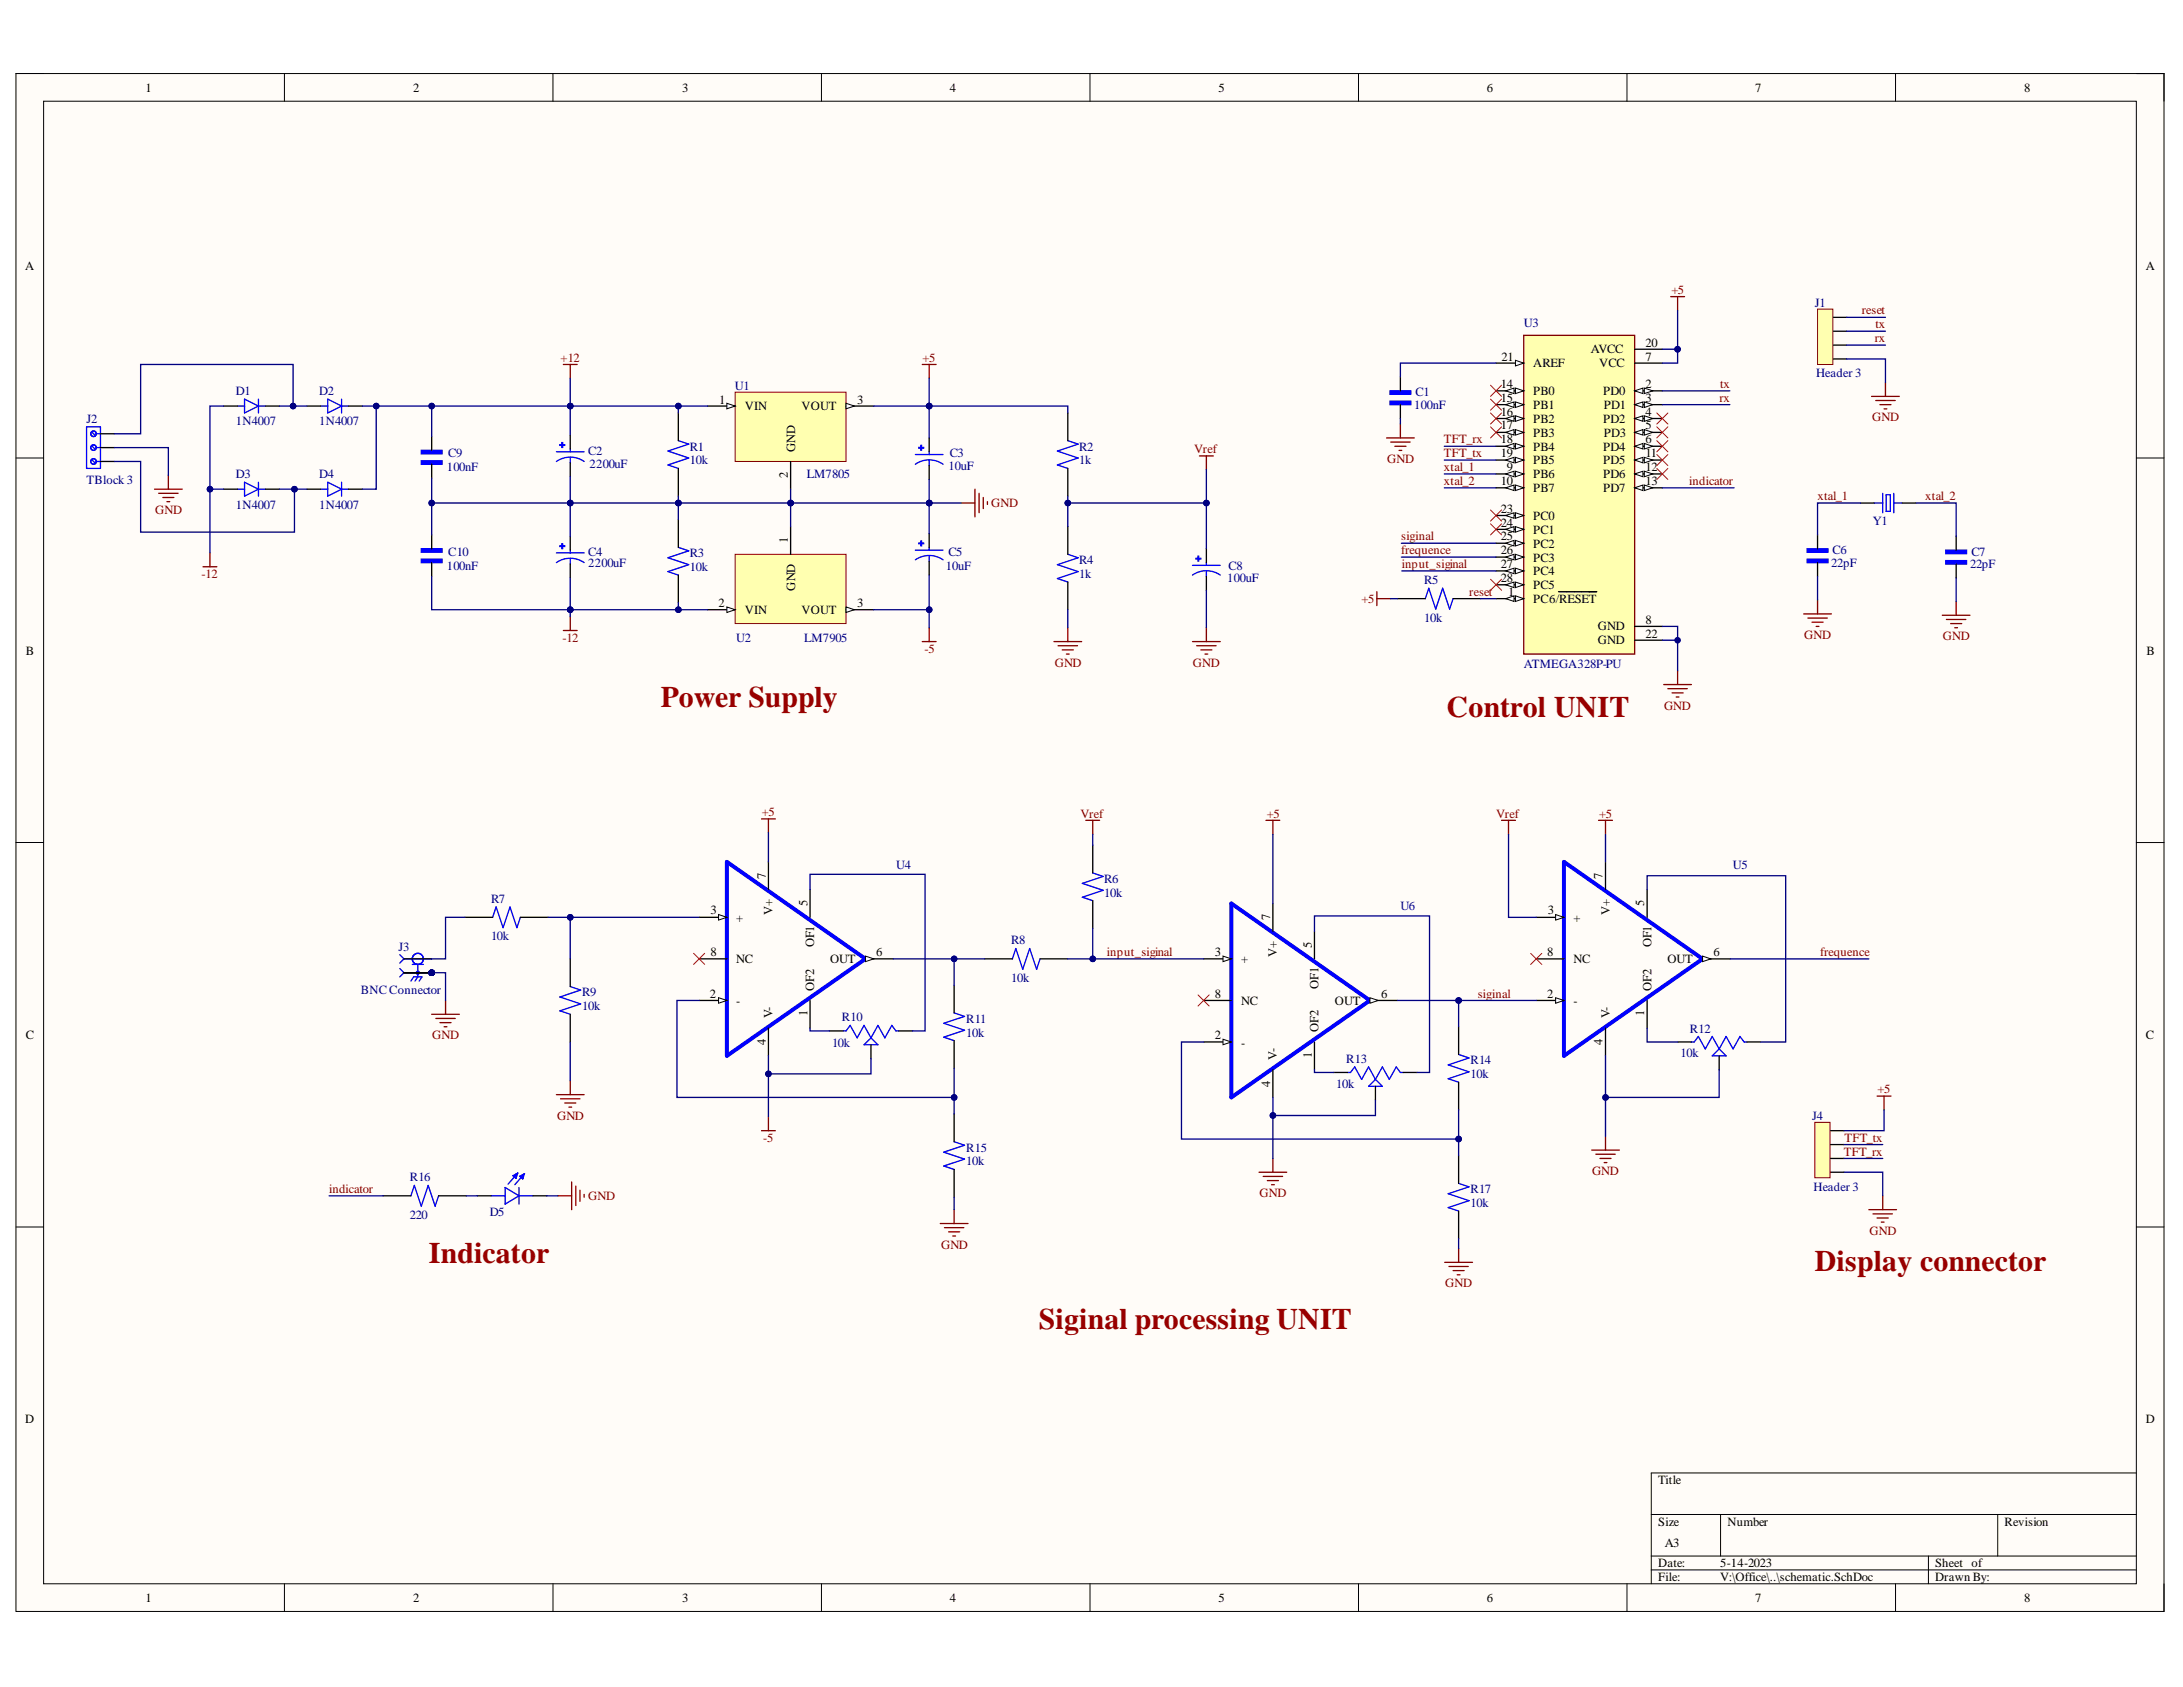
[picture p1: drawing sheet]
<svg xmlns="http://www.w3.org/2000/svg" width="279mm" height="216mm" viewBox="0 0 279 216" stroke-linecap="round" stroke-linejoin="round" font-family="sans-serif">
<defs><g id="words">
<g font-size="3.8" fill="#980000">
<text x="84.6" y="90.5">Power Supply</text>
<text x="185.2" y="91.7">Control UNIT</text>
<text x="54.9" y="161.6">Indicator</text>
<text x="232.3" y="162.7">Display connector</text>
<text x="133" y="170.1">Siginal processing UNIT</text>
</g>
<g font-size="1.6">
<text x="18.6" y="11.7">1</text>
<text x="52.9" y="11.7">2</text>
<text x="87.3" y="11.7">3</text>
<text x="121.5" y="11.7">4</text>
<text x="156" y="11.7">5</text>
<text x="190.3" y="11.7">6</text>
<text x="224.7" y="11.7">7</text>
<text x="259.1" y="11.7">8</text>
<text x="3.2" y="34.6">A</text>
<text x="274.6" y="34.6">A</text>
<text x="192.2" y="46.2">21</text>
<text x="196.2" y="47">AREF</text>
<text x="203.6" y="45.2">AVCC</text>
<text x="204.7" y="47">VCC</text>
<text x="210.6" y="44.4">20</text>
<text x="210.6" y="46.2">7</text>
<text x="92" y="51.7">1</text>
<text x="95.3" y="52.5">VIN</text>
<text x="102.6" y="52.5">VOUT</text>
<text x="109.7" y="51.7">3</text>
<text x="192.1" y="49.6">14</text>
<text x="192.1" y="51.4">15</text>
<text x="192.1" y="53.2">16</text>
<text x="196.2" y="50.6">PB0</text>
<text x="196.2" y="52.3">PB1</text>
<text x="205.2" y="50.6">PD0</text>
<text x="205.3" y="52.3">PD1</text>
<text x="210.6" y="49.6">2</text>
<text x="210.6" y="51.4">3</text>
<text x="210.6" y="53.2">4</text>
<text x="101.8" y="57.8" transform="rotate(-90 101.8 57.8)">GND</text>
<text x="192.1" y="55">17</text>
<text x="192.1" y="56.7">18</text>
<text x="192.1" y="58.5">19</text>
<text x="196.2" y="54.1">PB2</text>
<text x="196.2" y="55.9">PB3</text>
<text x="196.2" y="57.7">PB4</text>
<text x="196.2" y="59.4">PB5</text>
<text x="205.2" y="54.1">PD2</text>
<text x="205.2" y="57.7">PD4</text>
<text x="205.2" y="59.4">PD5</text>
<text x="205.3" y="55.9">PD3</text>
<text x="210.6" y="55">5</text>
<text x="210.6" y="56.7">6</text>
<text x="210.6" y="58.5">11</text>
<text x="100.8" y="61.2" transform="rotate(-90 100.8 61.2)">2</text>
<text x="192.1" y="62.1">10</text>
<text x="192.1" y="65.6">23</text>
<text x="192.9" y="60.3">9</text>
<text x="196.2" y="61.2">PB6</text>
<text x="196.2" y="63">PB7</text>
<text x="205.2" y="61.2">PD6</text>
<text x="205.2" y="63">PD7</text>
<text x="210.6" y="60.3">12</text>
<text x="210.6" y="62.1">13</text>
<text x="100.8" y="69.5" transform="rotate(-90 100.8 69.5)">1</text>
<text x="192.1" y="67.4">24</text>
<text x="192.1" y="69.2">25</text>
<text x="192.1" y="70.9">26</text>
<text x="196.2" y="66.5">PC0</text>
<text x="196.2" y="68.3">PC1</text>
<text x="196.2" y="70.1">PC2</text>
<text x="196.2" y="71.9">PC3</text>
<text x="91.9" y="77.7">2</text>
<text x="101.8" y="75.6" transform="rotate(-90 101.8 75.6)">GND</text>
<text x="109.7" y="77.7">3</text>
<text x="192.1" y="72.7">27</text>
<text x="192.1" y="74.5">28</text>
<text x="193" y="76.3">1</text>
<text x="196.2" y="73.6">PC4</text>
<text x="196.2" y="75.4">PC5</text>
<text x="196.2" y="77.1">PC6/RESET</text>
<text x="3.3" y="83.8">B</text>
<text x="95.3" y="78.5">VIN</text>
<text x="102.6" y="78.5">VOUT</text>
<text x="204.5" y="80.7">GND</text>
<text x="204.5" y="82.4">GND</text>
<text x="210.6" y="79.8">8</text>
<text x="210.6" y="81.6">22</text>
<text x="274.7" y="83.8">B</text>
<text x="98" y="112.5" transform="rotate(-90 98 112.5)">7</text>
<text x="205.1" y="112.5" transform="rotate(-90 205.1 112.5)">7</text>
<text x="90.9" y="117">3</text>
<text x="94.2" y="118">+</text>
<text x="98.9" y="117.1" transform="rotate(-90 98.9 117.1)">V+</text>
<text x="103.4" y="116" transform="rotate(-90 103.4 116)">5</text>
<text x="162.6" y="117.8" transform="rotate(-90 162.6 117.8)">7</text>
<text x="198.1" y="117">3</text>
<text x="201.4" y="118">+</text>
<text x="206" y="117.1" transform="rotate(-90 206 117.1)">V+</text>
<text x="210.4" y="116" transform="rotate(-90 210.4 116)">5</text>
<text x="90.9" y="122.4">8</text>
<text x="94.2" y="123.3">NC</text>
<text x="104.2" y="121.3" transform="rotate(-90 104.2 121.3)">OF1</text>
<text x="106.2" y="123.3">OUT</text>
<text x="112.2" y="122.4">6</text>
<text x="155.5" y="122.4">3</text>
<text x="158.8" y="123.3">+</text>
<text x="163.4" y="122.4" transform="rotate(-90 163.4 122.4)">V+</text>
<text x="167.9" y="121.3" transform="rotate(-90 167.9 121.3)">5</text>
<text x="198" y="122.4">8</text>
<text x="201.4" y="123.3">NC</text>
<text x="211.4" y="121.3" transform="rotate(-90 211.4 121.3)">OF1</text>
<text x="213.4" y="123.3">OUT</text>
<text x="219.3" y="122.4">6</text>
<text x="90.8" y="127.7">2</text>
<text x="94.2" y="128.6">-</text>
<text x="98.9" y="130.3" transform="rotate(-90 98.9 130.3)">V-</text>
<text x="103.4" y="130" transform="rotate(-90 103.4 130)">1</text>
<text x="104.2" y="126.8" transform="rotate(-90 104.2 126.8)">OF2</text>
<text x="155.5" y="127.7">8</text>
<text x="158.8" y="128.6">NC</text>
<text x="168.7" y="126.6" transform="rotate(-90 168.7 126.6)">OF1</text>
<text x="170.9" y="128.6">OUT</text>
<text x="176.8" y="127.7">6</text>
<text x="198" y="127.7">2</text>
<text x="201.4" y="128.6">-</text>
<text x="206" y="130.3" transform="rotate(-90 206 130.3)">V-</text>
<text x="210.4" y="130" transform="rotate(-90 210.4 130)">1</text>
<text x="211.4" y="126.8" transform="rotate(-90 211.4 126.8)">OF2</text>
<text x="3.3" y="133">C</text>
<text x="98" y="133.8" transform="rotate(-90 98 133.8)">4</text>
<text x="155.5" y="133">2</text>
<text x="158.8" y="133.9">-</text>
<text x="163.4" y="135.6" transform="rotate(-90 163.4 135.6)">V-</text>
<text x="167.9" y="135.4" transform="rotate(-90 167.9 135.4)">1</text>
<text x="168.7" y="132.1" transform="rotate(-90 168.7 132.1)">OF2</text>
<text x="205.1" y="133.8" transform="rotate(-90 205.1 133.8)">4</text>
<text x="274.6" y="133">C</text>
<text x="162.6" y="139.1" transform="rotate(-90 162.6 139.1)">4</text>
<text x="3.2" y="182.1">D</text>
<text x="274.6" y="182.1">D</text>
<text x="212.2" y="189.9">Title</text>
<text x="212.2" y="195.2">Size</text>
<text x="213.1" y="197.9">A3</text>
<text x="221.1" y="195.2">Number</text>
<text x="256.5" y="195.2">Revision</text>
<text x="212.2" y="200.6">Date:</text>
<text x="212.2" y="202.3">File:</text>
<text x="220.2" y="200.6">5-14-2023</text>
<text x="220.2" y="202.3">V:\Office\..\schematic.SchDoc</text>
<text x="247.7" y="200.6">Sheet of</text>
<text x="247.7" y="202.3">Drawn By:</text>
<text x="18.6" y="205">1</text>
<text x="52.9" y="205">2</text>
<text x="87.3" y="205">3</text>
<text x="121.5" y="205">4</text>
<text x="156" y="205">5</text>
<text x="190.3" y="205">6</text>
<text x="224.7" y="205">7</text>
<text x="259.1" y="205">8</text>
</g>
<g font-size="1.6" fill="#000080">
<text x="195.1" y="41.9">U3</text>
<text x="232.3" y="39.2">J1</text>
<text x="30.2" y="50.6">D1</text>
<text x="40.9" y="50.6">D2</text>
<text x="94.1" y="49.9">U1</text>
<text x="181" y="52.3">100nF</text>
<text x="181.2" y="50.7">C1</text>
<text x="232.4" y="48.3">Header 3</text>
<text x="11.1" y="54.1">J2</text>
<text x="30.2" y="54.5">1N4007</text>
<text x="40.9" y="54.5">1N4007</text>
<text x="57.3" y="58.5">C9</text>
<text x="75.3" y="58.2">C2</text>
<text x="75.4" y="59.9">2200uF</text>
<text x="88.3" y="57.7">R1</text>
<text x="88.3" y="59.4">10k</text>
<text x="121.5" y="58.5">C3</text>
<text x="138.1" y="57.7">R2</text>
<text x="138.1" y="59.4">1k</text>
<text x="11.1" y="61.9">TBlock 3</text>
<text x="30.2" y="61.2">D3</text>
<text x="30.2" y="65.1">1N4007</text>
<text x="40.9" y="61.2">D4</text>
<text x="40.9" y="65.1">1N4007</text>
<text x="57.2" y="60.3">100nF</text>
<text x="103.3" y="61.2">LM7805</text>
<text x="121.4" y="60.1">10uF</text>
<text x="57.3" y="71.1">C10</text>
<text x="75.3" y="71.1">C4</text>
<text x="88.3" y="71.3">R3</text>
<text x="121.4" y="71.1">C5</text>
<text x="234.6" y="70.9">C6</text>
<text x="239.7" y="67.2">Y1</text>
<text x="252.3" y="71.1">C7</text>
<text x="57.2" y="72.9">100nF</text>
<text x="75.3" y="72.5">2200uF</text>
<text x="88.3" y="73.1">10k</text>
<text x="121" y="72.9">10uF</text>
<text x="138.1" y="72.2">R4</text>
<text x="138.1" y="74">1k</text>
<text x="157.1" y="74.5">100uF</text>
<text x="157.2" y="72.9">C8</text>
<text x="182.3" y="74.7">R5</text>
<text x="234.4" y="72.5">22pF</text>
<text x="252.1" y="72.7">22pF</text>
<text x="94.2" y="82.1">U2</text>
<text x="102.9" y="82.1">LM7905</text>
<text x="182.3" y="79.6">10k</text>
<text x="195.1" y="85.5">ATMEGA328P-PU</text>
<text x="114.7" y="111.2">U4</text>
<text x="141.3" y="113">R6</text>
<text x="221.8" y="111.2">U5</text>
<text x="62.8" y="115.6">R7</text>
<text x="141.3" y="114.7">10k</text>
<text x="179.2" y="116.5">U6</text>
<text x="51" y="121.7">J3</text>
<text x="62.8" y="120.3">10k</text>
<text x="129.4" y="120.8">R8</text>
<text x="129.4" y="125.6">10k</text>
<text x="46.2" y="127.2">BNC Connector</text>
<text x="74.5" y="127.5">R9</text>
<text x="74.5" y="129.3">10k</text>
<text x="107.8" y="130.7">R10</text>
<text x="123.7" y="130.9">R11</text>
<text x="106.5" y="133.9">10k</text>
<text x="123.7" y="132.7">10k</text>
<text x="172.3" y="136">R13</text>
<text x="188.2" y="136.2">R14</text>
<text x="188.2" y="138">10k</text>
<text x="215.1" y="135.3">10k</text>
<text x="216.3" y="132.2">R12</text>
<text x="171" y="139.2">10k</text>
<text x="231.9" y="143.3">J4</text>
<text x="123.7" y="147.4">R15</text>
<text x="123.7" y="149.2">10k</text>
<text x="52.4" y="151.2">R16</text>
<text x="62.7" y="155.7">D5</text>
<text x="188.2" y="152.7">R17</text>
<text x="188.2" y="154.5">10k</text>
<text x="232.1" y="152.4">Header 3</text>
<text x="52.4" y="156">220</text>
</g>
<g font-size="1.6" fill="#800000">
<text x="213.9" y="37.6">+5</text>
<text x="238.3" y="40.2">reset</text>
<text x="71.7" y="46.3">+12</text>
<text x="118.1" y="46.3">+5</text>
<text x="240" y="43.8">rx</text>
<text x="240" y="42">tx</text>
<text x="220.1" y="51.4">rx</text>
<text x="220.2" y="49.6">tx</text>
<text x="239.6" y="53.9">GND</text>
<text x="152.8" y="58">Vref</text>
<text x="177.5" y="59.3">GND</text>
<text x="184.8" y="56.7">TFT_rx</text>
<text x="184.8" y="58.5">TFT_tx</text>
<text x="19.9" y="65.8">GND</text>
<text x="126.9" y="64.9">GND</text>
<text x="184.8" y="62.1">xtal_2</text>
<text x="184.8" y="60.3">xtal_1</text>
<text x="216.2" y="62.1">indicator</text>
<text x="232.6" y="64">xtal_1</text>
<text x="246.4" y="64">xtal_2</text>
<text x="179.3" y="69.2">siginal</text>
<text x="179.3" y="70.9">frequence</text>
<text x="25.8" y="74">-12</text>
<text x="174.2" y="77.1">+5</text>
<text x="179.4" y="72.7">input_siginal</text>
<text x="188" y="76.3">reset</text>
<text x="72" y="82.1">-12</text>
<text x="118.3" y="83.5">-5</text>
<text x="230.9" y="81.8">GND</text>
<text x="248.7" y="81.9">GND</text>
<text x="135" y="85.3">GND</text>
<text x="152.7" y="85.3">GND</text>
<text x="213" y="90.8">GND</text>
<text x="97.5" y="104.4">+5</text>
<text x="138.3" y="104.7">Vref</text>
<text x="162.1" y="104.7">+5</text>
<text x="191.5" y="104.7">Vref</text>
<text x="204.7" y="104.7">+5</text>
<text x="141.7" y="122.4">input_siginal</text>
<text x="232.9" y="122.4">frequence</text>
<text x="189.1" y="127.7">siginal</text>
<text x="55.3" y="133">GND</text>
<text x="71.3" y="143.3">GND</text>
<text x="240.3" y="139.9">+5</text>
<text x="97.7" y="146.1">-5</text>
<text x="236" y="147.9">TFT_rx</text>
<text x="236.1" y="146.1">TFT_tx</text>
<text x="42.1" y="152.7">indicator</text>
<text x="75.3" y="153.6">GND</text>
<text x="161.2" y="153.2">GND</text>
<text x="203.8" y="150.4">GND</text>
<text x="120.4" y="159.8">GND</text>
<text x="239.3" y="158">GND</text>
<text x="185" y="164.7">GND</text>
</g>
</g></defs>
<path d="M2 9.4h275v196.8h-275z" fill-rule="evenodd" fill="#fffcf8"/>
<path d="M2 9.4h275v196.8h-275z" fill="none" stroke="#000" stroke-width=".13"/>
<path d="M5.6 13h267.8v189.7h-267.8z" fill-rule="evenodd" fill="#fffcf8"/>
<g fill="none" stroke="#000" stroke-width=".13">
<path d="M2 9.4h3.6M5.6 13h267.8v189.7h-267.8zM36.4 9.4v3.6M70.8 9.4v3.6M105.1 9.4v3.6M139.5 9.4v3.6M173.9 9.4v3.6M208.2 9.4v3.6M242.6 9.4v3.6M273.4 9.4h3.6v3.6M2 58.6h3.6M273.4 58.6h3.6"/>
<path d="M2 107.8h3.6M273.4 107.8h3.6M2 157h3.6M273.4 157h3.6M211.3 193.8h62.1M211.3 199.1h62.1M220.2 193.8v5.3M246.8 199.1v3.6M255.7 193.8v5.3M273.4 188.5h-62.1v14.2M36.4 202.7v3.5M70.8 202.7v3.5"/>
<path d="M105.1 202.7v3.5M139.5 202.7v3.5M173.9 202.7v3.5M208.2 202.7v3.5M211.3 200.9h62.1M242.6 202.7v3.5M277 202.7v3.5"/>
</g>
<path d="M195 42.9h14.2v40.8h-14.2z" fill-rule="evenodd" fill="#ffffb0"/>
<path d="M195 42.9h14.2v40.8h-14.2z" fill="none" stroke="#800000" stroke-width=".17"/>
<path d="M191.5 46.5h3.5" fill="none" stroke="#000" stroke-width=".17"/>
<path d="M194 46.1l1 .4-1 .3z" fill="#f8fcff"/>
<path d="M194 46.1l1 .4-1 .3z" fill="none" stroke="#000" stroke-width=".13"/>
<path d="M191.5 50h3.5" fill="none" stroke="#000" stroke-width=".17"/>
<path d="M194 49.7l1 .3-1 .4z" fill="#f8fcff"/>
<path d="M194 49.7l1 .3-1 .4z" fill="none" stroke="#000" stroke-width=".13"/>
<path d="M192.7 50l1.1-.3v.7z" fill="#f8fcff"/>
<path d="M192.7 50l1.1-.3v.7z" fill="none" stroke="#000" stroke-width=".13"/>
<path d="M191.5 51.8h3.5" fill="none" stroke="#000" stroke-width=".17"/>
<path d="M194 51.4l1 .4-1 .3z" fill="#f8fcff"/>
<path d="M194 51.4l1 .4-1 .3z" fill="none" stroke="#000" stroke-width=".13"/>
<path d="M192.7 51.8l1.1-.4v.7z" fill="#f8fcff"/>
<path d="M192.7 51.8l1.1-.4v.7z" fill="none" stroke="#000" stroke-width=".13"/>
<path d="M191.5 53.6h3.5" fill="none" stroke="#000" stroke-width=".17"/>
<path d="M194 53.2l1 .4-1 .3z" fill="#f8fcff"/>
<path d="M194 53.2l1 .4-1 .3z" fill="none" stroke="#000" stroke-width=".13"/>
<path d="M192.7 53.6l1.1-.4v.7z" fill="#f8fcff"/>
<path d="M192.7 53.6l1.1-.4v.7z" fill="none" stroke="#000" stroke-width=".13"/>
<path d="M191.5 55.3h3.5" fill="none" stroke="#000" stroke-width=".17"/>
<path d="M194 55l1 .3-1 .4z" fill="#f8fcff"/>
<path d="M194 55l1 .3-1 .4z" fill="none" stroke="#000" stroke-width=".13"/>
<path d="M192.7 55.3l1.1-.3v.7z" fill="#f8fcff"/>
<path d="M192.7 55.3l1.1-.3v.7z" fill="none" stroke="#000" stroke-width=".13"/>
<path d="M191.5 57.1h3.5" fill="none" stroke="#000" stroke-width=".17"/>
<path d="M194 56.8l1 .3-1 .4z" fill="#f8fcff"/>
<path d="M194 56.8l1 .3-1 .4z" fill="none" stroke="#000" stroke-width=".13"/>
<path d="M192.7 57.1l1.1-.3v.7z" fill="#f8fcff"/>
<path d="M192.7 57.1l1.1-.3v.7z" fill="none" stroke="#000" stroke-width=".13"/>
<path d="M191.5 58.9h3.5" fill="none" stroke="#000" stroke-width=".17"/>
<path d="M194 58.5l1 .4-1 .3z" fill="#f8fcff"/>
<path d="M194 58.5l1 .4-1 .3z" fill="none" stroke="#000" stroke-width=".13"/>
<path d="M192.7 58.9l1.1-.4v.7z" fill="#f8fcff"/>
<path d="M192.7 58.9l1.1-.4v.7z" fill="none" stroke="#000" stroke-width=".13"/>
<path d="M191.5 60.7h3.5" fill="none" stroke="#000" stroke-width=".17"/>
<path d="M194 60.3l1 .4-1 .3z" fill="#f8fcff"/>
<path d="M194 60.3l1 .4-1 .3z" fill="none" stroke="#000" stroke-width=".13"/>
<path d="M192.7 60.7l1.1-.4v.7z" fill="#f8fcff"/>
<path d="M192.7 60.7l1.1-.4v.7z" fill="none" stroke="#000" stroke-width=".13"/>
<path d="M191.5 62.4h3.5" fill="none" stroke="#000" stroke-width=".17"/>
<path d="M194 62.1l1 .3-1 .4z" fill="#f8fcff"/>
<path d="M194 62.1l1 .3-1 .4z" fill="none" stroke="#000" stroke-width=".13"/>
<path d="M192.7 62.4l1.1-.3v.7z" fill="#f8fcff"/>
<path d="M192.7 62.4l1.1-.3v.7z" fill="none" stroke="#000" stroke-width=".13"/>
<path d="M191.5 66h3.5" fill="none" stroke="#000" stroke-width=".17"/>
<path d="M194 65.6l1 .4-1 .3z" fill="#f8fcff"/>
<path d="M194 65.6l1 .4-1 .3z" fill="none" stroke="#000" stroke-width=".13"/>
<path d="M192.7 66l1.1-.4v.7z" fill="#f8fcff"/>
<path d="M192.7 66l1.1-.4v.7z" fill="none" stroke="#000" stroke-width=".13"/>
<path d="M191.5 67.7h3.5" fill="none" stroke="#000" stroke-width=".17"/>
<path d="M194 67.4l1 .3-1 .4z" fill="#f8fcff"/>
<path d="M194 67.4l1 .3-1 .4z" fill="none" stroke="#000" stroke-width=".13"/>
<path d="M192.7 67.7l1.1-.3v.7z" fill="#f8fcff"/>
<path d="M192.7 67.7l1.1-.3v.7z" fill="none" stroke="#000" stroke-width=".13"/>
<path d="M191.5 69.5h3.5" fill="none" stroke="#000" stroke-width=".17"/>
<path d="M194 69.2l1 .3-1 .4z" fill="#f8fcff"/>
<path d="M194 69.2l1 .3-1 .4z" fill="none" stroke="#000" stroke-width=".13"/>
<path d="M192.7 69.5l1.1-.3v.7z" fill="#f8fcff"/>
<path d="M192.7 69.5l1.1-.3v.7z" fill="none" stroke="#000" stroke-width=".13"/>
<path d="M191.5 71.3h3.5" fill="none" stroke="#000" stroke-width=".17"/>
<path d="M194 70.9l1 .4-1 .3z" fill="#f8fcff"/>
<path d="M194 70.9l1 .4-1 .3z" fill="none" stroke="#000" stroke-width=".13"/>
<path d="M192.7 71.3l1.1-.4v.7z" fill="#f8fcff"/>
<path d="M192.7 71.3l1.1-.4v.7z" fill="none" stroke="#000" stroke-width=".13"/>
<path d="M191.5 73.1h3.5" fill="none" stroke="#000" stroke-width=".17"/>
<path d="M194 72.7l1 .4-1 .3z" fill="#f8fcff"/>
<path d="M194 72.7l1 .4-1 .3z" fill="none" stroke="#000" stroke-width=".13"/>
<path d="M192.7 73.1l1.1-.4v.7z" fill="#f8fcff"/>
<path d="M192.7 73.1l1.1-.4v.7z" fill="none" stroke="#000" stroke-width=".13"/>
<path d="M191.5 74.8h3.5" fill="none" stroke="#000" stroke-width=".17"/>
<path d="M194 74.5l1 .3-1 .4z" fill="#f8fcff"/>
<path d="M194 74.5l1 .3-1 .4z" fill="none" stroke="#000" stroke-width=".13"/>
<path d="M192.7 74.8l1.1-.3v.7z" fill="#f8fcff"/>
<path d="M192.7 74.8l1.1-.3v.7z" fill="none" stroke="#000" stroke-width=".13"/>
<path d="M191.5 76.6h3.5" fill="none" stroke="#000" stroke-width=".17"/>
<path d="M194 76.3l1 .3-1 .4z" fill="#f8fcff"/>
<path d="M194 76.3l1 .3-1 .4z" fill="none" stroke="#000" stroke-width=".13"/>
<path d="M192.7 76.6l1.1-.3v.7z" fill="#f8fcff"/>
<path d="M192.7 76.6l1.1-.3v.7z" fill="none" stroke="#000" stroke-width=".13"/>
<path d="M209.2 44.7h3.6M209.2 46.5h3.6M209.2 50h3.6M199.5 75.7h4.9" fill="none" stroke="#000" stroke-width=".17"/>
<path d="M209.2 50l1.1-.3v.7z" fill="#f8fcff"/>
<path d="M209.2 50l1.1-.3v.7z" fill="none" stroke="#000" stroke-width=".13"/>
<path d="M210.5 49.7l1 .3-1 .4z" fill="#f8fcff"/>
<path d="M210.5 49.7l1 .3-1 .4z" fill="none" stroke="#000" stroke-width=".13"/>
<path d="M209.2 51.8h3.6" fill="none" stroke="#000" stroke-width=".17"/>
<path d="M209.2 51.8l1.1-.4v.7z" fill="#f8fcff"/>
<path d="M209.2 51.8l1.1-.4v.7z" fill="none" stroke="#000" stroke-width=".13"/>
<path d="M210.5 51.4l1 .4-1 .3z" fill="#f8fcff"/>
<path d="M210.5 51.4l1 .4-1 .3z" fill="none" stroke="#000" stroke-width=".13"/>
<path d="M209.2 53.6h3.6" fill="none" stroke="#000" stroke-width=".17"/>
<path d="M209.2 53.6l1.1-.4v.7z" fill="#f8fcff"/>
<path d="M209.2 53.6l1.1-.4v.7z" fill="none" stroke="#000" stroke-width=".13"/>
<path d="M210.5 53.2l1 .4-1 .3z" fill="#f8fcff"/>
<path d="M210.5 53.2l1 .4-1 .3z" fill="none" stroke="#000" stroke-width=".13"/>
<path d="M209.2 55.3h3.6" fill="none" stroke="#000" stroke-width=".17"/>
<path d="M209.2 55.3l1.1-.3v.7z" fill="#f8fcff"/>
<path d="M209.2 55.3l1.1-.3v.7z" fill="none" stroke="#000" stroke-width=".13"/>
<path d="M210.5 55l1 .3-1 .4z" fill="#f8fcff"/>
<path d="M210.5 55l1 .3-1 .4z" fill="none" stroke="#000" stroke-width=".13"/>
<path d="M209.2 57.1h3.6" fill="none" stroke="#000" stroke-width=".17"/>
<path d="M209.2 57.1l1.1-.3v.7z" fill="#f8fcff"/>
<path d="M209.2 57.1l1.1-.3v.7z" fill="none" stroke="#000" stroke-width=".13"/>
<path d="M210.5 56.8l1 .3-1 .4z" fill="#f8fcff"/>
<path d="M210.5 56.8l1 .3-1 .4z" fill="none" stroke="#000" stroke-width=".13"/>
<path d="M209.2 58.9h3.6" fill="none" stroke="#000" stroke-width=".17"/>
<path d="M209.2 58.9l1.1-.4v.7z" fill="#f8fcff"/>
<path d="M209.2 58.9l1.1-.4v.7z" fill="none" stroke="#000" stroke-width=".13"/>
<path d="M210.5 58.5l1 .4-1 .3z" fill="#f8fcff"/>
<path d="M210.5 58.5l1 .4-1 .3z" fill="none" stroke="#000" stroke-width=".13"/>
<path d="M209.2 60.7h3.6" fill="none" stroke="#000" stroke-width=".17"/>
<path d="M209.2 60.7l1.1-.4v.7z" fill="#f8fcff"/>
<path d="M209.2 60.7l1.1-.4v.7z" fill="none" stroke="#000" stroke-width=".13"/>
<path d="M210.5 60.3l1 .4-1 .3z" fill="#f8fcff"/>
<path d="M210.5 60.3l1 .4-1 .3z" fill="none" stroke="#000" stroke-width=".13"/>
<path d="M209.2 62.4h3.6" fill="none" stroke="#000" stroke-width=".17"/>
<path d="M209.2 62.4l1.1-.3v.7z" fill="#f8fcff"/>
<path d="M209.2 62.4l1.1-.3v.7z" fill="none" stroke="#000" stroke-width=".13"/>
<path d="M210.5 62.1l1 .3-1 .4z" fill="#f8fcff"/>
<path d="M210.5 62.1l1 .3-1 .4z" fill="none" stroke="#000" stroke-width=".13"/>
<g fill="none" stroke="#000" stroke-width=".17">
<path d="M179.2 48.2v1.8M179.2 51.8v1.8M178.9 76.6h3.5M186 76.6h3.5M232.6 68.5v1.7M232.6 72v1.8M238.1 64.4h1.8M243.4 64.4h1.8M250.4 68.6v1.8M250.4 72.2v1.8M209.2 80.2h3.6M209.2 81.9h3.6"/>
<path d="M89.5 117.4h3.5M103.7 113.9v3.5"/>
</g>
<path d="M177.9 50h2.7v.5h-2.7zM177.9 51.3h2.7v.5h-2.7zM182.4 76.6l.5-1.3 .9 2.6 .8-2.6 .9 2.6 .5-1.3M231.3 70.2h2.7v.5h-2.7zM231.3 71.6h2.7v.4h-2.7zM239.9 64.4h1.1M241 63.1v2.5M241.4 63.3h.5v2.1h-.5zM242.4 64.4h1M242.4 63.1v2.5M249 70.4h2.7v.5h-2.7zM249 71.7h2.7v.5h-2.7z" fill="none" stroke="#00f" stroke-width=".17"/>
<g fill="none" stroke="#800000" stroke-width=".17">
<path d="M177.5 56h3.5M178 56.6h2.5M178.5 57.1h1.5M179.1 57.6h.3M179.2 54.3v1.7M230.9 78.6h3.5M231.4 79.1h2.5M231.9 79.6h1.4M232.6 76.8v1.8M248.6 78.7h3.5M249.1 79.3h2.5M249.7 79.8h1.4"/>
<path d="M250.4 77v1.7M212.9 87.6h3.6M213.5 88.1h2.5M214 88.7h1.4M214.5 89.2h.4M214.7 85.8v1.8M232.4 80.2h.4M250.2 80.3h.3"/>
</g>
<path d="M177.9 50.2h2.7" fill="none" stroke="#00f" stroke-width=".43"/>
<path d="M177.9 51.6h2.7M231.3 70.5h2.7M231.3 71.8h2.7M249 70.6h2.7M249 72h2.7" fill="none" stroke="#00f" stroke-width=".44"/>
<path d="M93 110.3l17.8 12.4-17.8 12.4z" fill="none" stroke="#00f" stroke-width=".51"/>
<path d="M92 117l1 .4-1 .4z" fill="#f8fcff"/>
<path d="M92 117l1 .4-1 .4z" fill="none" stroke="#000" stroke-width=".13"/>
<path d="M89.5 122.7h3.5M89.5 128h3.5" fill="none" stroke="#000" stroke-width=".17"/>
<path d="M92 127.7l1 .3-1 .4z" fill="#f8fcff"/>
<path d="M92 127.7l1 .3-1 .4z" fill="none" stroke="#000" stroke-width=".13"/>
<path d="M98.3 110.3v3.6M103.7 128v3.6M110.8 122.7h3.5" fill="none" stroke="#000" stroke-width=".17"/>
<path d="M110.8 122.4l1 .3-1 .4z" fill="#f8fcff"/>
<path d="M110.8 122.4l1 .3-1 .4z" fill="none" stroke="#000" stroke-width=".13"/>
<g fill="none" stroke="#000" stroke-width=".17">
<path d="M139.9 108.2v3.5M139.9 115.3v3.5M168.2 119.2v3.5M98.3 131.6v3.5M106.2 131.9h1.7M111.5 133.7v1.8M115 131.9h1.8M122.1 126.1v3.5M122.1 133.2v3.5M126 122.7h3.6M133.1 122.7h3.6M154 122.7h3.6"/>
<path d="M122.1 142.6v3.5M122.1 149.7v3.5"/>
</g>
<path d="M139.9 111.7l1.3 .5-2.7 .9 2.7 .8-2.7 .9 1.4 .5M107.9 131.9h.4l.5-.7 .9 1.6 .9-1.6 .9 1.6M110.6 133.7l.9-.9 .9 .9zM115 131.9h-.3l-.6-.7-.8 1.6-.9-1.6-.9 1.6M122.1 129.6l1.4 .5-2.7 .9 2.7 .8-2.7 .9 1.3 .5M129.6 122.7l.4-1.3 .9 2.6 .9-2.6 .9 2.6 .4-1.3M122.1 146.1l1.4 .5-2.7 .9 2.7 .8-2.7 .9 1.3 .5" fill="none" stroke="#00f" stroke-width=".17"/>
<path d="M97.5 104.8h1.7M98.3 104.8v1.8M139 105h1.7M139.9 105v1.8M97.5 144.7h1.7M98.3 142.9v1.8M120.3 156.6h3.6M120.9 157.1h2.5M121.4 157.6h1.4M121.9 158.2h.4M122.1 154.8v1.8" fill="none" stroke="#800000" stroke-width=".17"/>
<path d="M157.6 115.6l17.7 12.4-17.7 12.4z" fill="none" stroke="#00f" stroke-width=".51"/>
<path d="M156.5 122.4l1.1 .3-1.1 .4z" fill="#f8fcff"/>
<path d="M156.5 122.4l1.1 .3-1.1 .4z" fill="none" stroke="#000" stroke-width=".13"/>
<path d="M154 128h3.6M154 133.4h3.6" fill="none" stroke="#000" stroke-width=".17"/>
<path d="M156.5 133l1.1 .4-1.1 .3z" fill="#f8fcff"/>
<path d="M156.5 133l1.1 .4-1.1 .3z" fill="none" stroke="#000" stroke-width=".13"/>
<path d="M162.9 115.6v3.6M168.2 133.4v3.5M175.3 128h3.6" fill="none" stroke="#000" stroke-width=".17"/>
<path d="M175.3 127.7l1.1 .3-1.1 .4z" fill="#f8fcff"/>
<path d="M175.3 127.7l1.1 .3-1.1 .4z" fill="none" stroke="#000" stroke-width=".13"/>
<path d="M196.6 117.4h3.6M210.8 113.9v3.5M162.9 136.9v3.5M170.7 137.3h1.8M176 139v1.8M179.6 137.3h1.8M186.7 131.4v3.5M186.7 138.5v3.5M186.7 147.9v3.5M186.7 155v3.5" fill="none" stroke="#000" stroke-width=".17"/>
<path d="M172.5 137.3h.3l.6-.8 .9 1.6 .9-1.6 .8 1.6M176 138.1l.9 .9h-1.7zM179.6 137.3h-.4l-.5-.8-.9 1.6-.9-1.6-.9 1.6M186.7 134.9l1.3 .5-2.6 .9 2.6 .9-2.6 .9 1.3 .4M186.7 151.4l1.3 .5-2.6 .9 2.6 .9-2.6 .8 1.3 .5" fill="none" stroke="#00f" stroke-width=".17"/>
<path d="M162 105h1.8M162.9 105v1.8M186.7 159.8v1.8M184.9 161.6h3.6M185.5 162.1h2.4M186 162.6h1.4M186.5 163.1h.4" fill="none" stroke="#800000" stroke-width=".17"/>
<path d="M200.2 110.3l17.7 12.4-17.7 12.4z" fill="none" stroke="#00f" stroke-width=".51"/>
<path d="M199.1 117l1.1 .4-1.1 .4z" fill="#f8fcff"/>
<path d="M199.1 117l1.1 .4-1.1 .4z" fill="none" stroke="#000" stroke-width=".13"/>
<path d="M196.6 122.7h3.6M196.6 128h3.6" fill="none" stroke="#000" stroke-width=".17"/>
<path d="M199.1 127.7l1.1 .3-1.1 .4z" fill="#f8fcff"/>
<path d="M199.1 127.7l1.1 .3-1.1 .4z" fill="none" stroke="#000" stroke-width=".13"/>
<path d="M205.5 110.3v3.6M210.8 128v3.6M217.9 122.7h3.6" fill="none" stroke="#000" stroke-width=".17"/>
<path d="M217.9 122.4l1.1 .3-1.1 .4z" fill="#f8fcff"/>
<path d="M217.9 122.4l1.1 .3-1.1 .4z" fill="none" stroke="#000" stroke-width=".13"/>
<g fill="none" stroke="#000" stroke-width=".17">
<path d="M12.9 59.1h1.7M12.9 57.3h1.7M12.9 55.5h1.7M28.6 52h1.8M34 52h1.7M39.3 52h1.8M44.6 52h1.8M86.8 52.8v3.6M86.8 59.9v3.6M28.6 62.6h1.8M34 62.6h1.7M39.3 62.6h1.8"/>
<path d="M44.6 62.6h1.8M59.5 117.4h3.6M66.6 117.4h3.5M73 122.7v3.6M73 129.8v3.6M205.5 131.6v3.5M214.7 133.4h1.8M220 135.1v1.8M223.6 133.4h1.8"/>
</g>
<g fill="none" stroke="#800000" stroke-width=".17">
<path d="M19.8 62.6h3.5M20.3 63.1h2.5M20.8 63.7h1.5M21.4 64.2h.3M21.5 60.8v1.8M192.2 105h1.8M193.1 105v1.8M204.6 105h1.8M205.5 105v1.8M73 138.3v1.8M71.2 140.1h3.6M71.7 140.6h2.5"/>
<path d="M72.3 141.2h1.4M72.8 141.7h.4M203.7 147.2h3.6M204.2 147.7h2.5M204.8 148.3h1.4M205.3 148.8h.4M205.5 145.4v1.8"/>
</g>
<g fill="none" stroke="#00f" stroke-width=".17">
<path d="M11.1 54.6h1.8v5.3h-1.8zM11.8 58.9l.3 .3M11.8 57.1l.3 .4M11.8 55.3l.3 .4M12.3 59.1h.6M12.3 57.3h.6M12.3 55.5h.6M30.4 52h.9M31.3 51.1l1.8 .9-1.8 .8zM33.1 51.1v1.7M33.1 52h.9M41.1 52h.8"/>
<path d="M41.9 51.1l1.8 .9-1.8 .8zM43.7 52h.9M43.7 51.1v1.7M86.8 56.4l1.4 .4-2.7 .9 2.7 .9-2.7 .9 1.3 .4M30.4 62.6h.9M31.3 61.7l1.8 .9-1.8 .9zM33.1 61.7v1.8M33.1 62.6h.9M41.1 62.6h.8M41.9 61.7l1.8 .9-1.8 .9zM43.7 61.7v1.8M43.7 62.6h.9"/>
<path d="M63.1 117.4l.4-1.3 .9 2.6 .9-2.6 .9 2.6 .4-1.3M73 126.3l1.3 .4-2.6 .9 2.6 .9-2.6 .9 1.3 .4M216.5 133.4h.3l.6-.8 .9 1.6 .8-1.6 .9 1.6M219.1 135.1l.9-.9 .9 .9zM223.6 133.4h-.4l-.5-.8-.9 1.6-.9-1.6-.9 1.6"/>
<circle cx="12" cy="59.1" r=".35"/>
<circle cx="12" cy="57.3" r=".35"/>
<circle cx="12" cy="55.5" r=".35"/>
</g>
<path d="M88.8 122l1.4 1.4M90.2 122l-1.4 1.4M153.3 127.3l1.5 1.4M154.8 127.3l-1.5 1.4M195.9 122l1.4 1.4M197.3 122l-1.4 1.4" fill="none" stroke="#f00" stroke-width=".13"/>
<path d="M71.9 56.6h.1v.7h-.1z" fill-rule="evenodd" fill="#00f"/>
<path d="M71.9 56.6h.1v.7h-.1z" fill="none" stroke="#00f" stroke-width=".17"/>
<path d="M71.7 56.9h.6v.1h-.6z" fill-rule="evenodd" fill="#00f"/>
<path d="M71.2 59.1a3.1 3.1 0 0 1 3.6 0M71.2 57.8h3.6M71.7 56.9h.6v.1h-.6zM73 57.5v.3M73 58.5v.7" fill="none" stroke="#00f" stroke-width=".17"/>
<path d="M73 55.7v1.8M73 59.2v1.8" fill="none" stroke="#000" stroke-width=".17"/>
<path d="M71.9 69.6h.1v.6h-.1z" fill-rule="evenodd" fill="#00f"/>
<path d="M71.9 69.6h.1v.6h-.1z" fill="none" stroke="#00f" stroke-width=".17"/>
<path d="M71.7 69.9h.6h-.6z" fill-rule="evenodd" fill="#00f"/>
<path d="M71.2 72a3.1 3.1 0 0 1 3.6 0M71.2 70.8h3.6M71.7 69.9h.6h-.6zM73 70.4v.4M73 71.5v.7M86.8 70.1l1.4 .4-2.7 .9 2.7 .9-2.7 .9 1.3 .4" fill="none" stroke="#00f" stroke-width=".17"/>
<path d="M73 68.6v1.8M73 72.2v1.8M86.8 66.5v3.6M86.8 73.6v3.5" fill="none" stroke="#000" stroke-width=".17"/>
<path d="M72.1 46.6h1.8M73 46.6v1.8M26 72.5h1.8M26.9 70.8v1.7M73 78.9v1.8M72.1 80.7h1.8" fill="none" stroke="#800000" stroke-width=".17"/>
<path d="M94.1 50.2h14.2v8.9h-14.2z" fill-rule="evenodd" fill="#ffffb0"/>
<path d="M94.1 50.2h14.2v8.9h-14.2z" fill="none" stroke="#800000" stroke-width=".13"/>
<path d="M90.5 52h3.6" fill="none" stroke="#000" stroke-width=".17"/>
<path d="M93 51.6l1.1 .4-1.1 .3z" fill="#f8fcff"/>
<path d="M93 51.6l1.1 .4-1.1 .3z" fill="none" stroke="#000" stroke-width=".13"/>
<path d="M108.3 52h3.5" fill="none" stroke="#000" stroke-width=".17"/>
<path d="M108.3 51.6l1.1 .4-1.1 .3z" fill="#f8fcff"/>
<path d="M108.3 51.6l1.1 .4-1.1 .3z" fill="none" stroke="#000" stroke-width=".13"/>
<path d="M101.2 59.1v3.5" fill="none" stroke="#000" stroke-width=".17"/>
<path d="M94.1 70.9h14.2v8.9h-14.2z" fill-rule="evenodd" fill="#ffffb0"/>
<path d="M94.1 70.9h14.2v8.9h-14.2z" fill="none" stroke="#800000" stroke-width=".13"/>
<path d="M90.5 78h3.6" fill="none" stroke="#000" stroke-width=".17"/>
<path d="M93 77.7l1.1 .3-1.1 .4z" fill="#f8fcff"/>
<path d="M93 77.7l1.1 .3-1.1 .4z" fill="none" stroke="#000" stroke-width=".13"/>
<path d="M108.3 78h3.5" fill="none" stroke="#000" stroke-width=".17"/>
<path d="M108.3 77.7l1.1 .3-1.1 .4z" fill="#f8fcff"/>
<path d="M108.3 77.7l1.1 .3-1.1 .4z" fill="none" stroke="#000" stroke-width=".13"/>
<path d="M101.2 67.4v3.5" fill="none" stroke="#000" stroke-width=".17"/>
<path d="M117.9 57v.6z" fill-rule="evenodd" fill="#00f"/>
<path d="M117.9 57v.6z" fill="none" stroke="#00f" stroke-width=".17"/>
<path d="M117.6 57.3h.6v.1h-.6z" fill-rule="evenodd" fill="#00f"/>
<path d="M117.2 59.4a3.1 3.1 0 0 1 3.5 0M117.2 58.2h3.5M117.6 57.3h.6v.1h-.6zM118.9 57.8v.4M118.9 58.9v.7" fill="none" stroke="#00f" stroke-width=".17"/>
<path d="M118.9 56v1.8M118.9 59.6v1.8" fill="none" stroke="#000" stroke-width=".17"/>
<path d="M117.9 69.2v.7z" fill-rule="evenodd" fill="#00f"/>
<path d="M117.9 69.2v.7z" fill="none" stroke="#00f" stroke-width=".17"/>
<path d="M117.6 69.5h.6v.1h-.6z" fill-rule="evenodd" fill="#00f"/>
<path d="M117.2 71.6a3.1 3.1 0 0 1 3.5 0M117.2 70.4h3.5M117.6 69.5h.6v.1h-.6zM118.9 70.1v.3M118.9 71.1v.7" fill="none" stroke="#00f" stroke-width=".17"/>
<path d="M118.9 68.3v1.8M118.9 71.8v1.8" fill="none" stroke="#000" stroke-width=".17"/>
<path d="M118 46.6h1.8M118.9 46.6v1.8M118 82.1h1.8M118.9 80.3v1.8" fill="none" stroke="#800000" stroke-width=".17"/>
<path d="M153.3 71.2h.1v.6h-.1z" fill-rule="evenodd" fill="#00f"/>
<path d="M153.3 71.2h.1v.6h-.1z" fill="none" stroke="#00f" stroke-width=".17"/>
<path d="M153.1 71.5h.6h-.6z" fill-rule="evenodd" fill="#00f"/>
<path d="M136.7 56.4l1.3 .4-2.7 .9 2.7 .9-2.7 .9 1.4 .4M136.7 70.9l1.3 .5-2.7 .9 2.7 .9-2.7 .8 1.4 .5M152.6 73.6a3.1 3.1 0 0 1 3.6 0M152.6 72.4h3.6M153.1 71.5h.6h-.6zM154.4 72v.4M154.4 73.1v.7" fill="none" stroke="#00f" stroke-width=".17"/>
<path d="M136.7 52.8v3.6M136.7 59.9v3.6M136.7 67.4v3.5M136.7 74.5v3.5M154.4 70.2v1.8M154.4 73.8v1.7" fill="none" stroke="#000" stroke-width=".17"/>
<g fill="none" stroke="#800000" stroke-width=".17">
<path d="M213.8 38h1.8M214.7 38v1.7M153.5 58.4h1.8M154.4 58.4v1.7M123 64.4h1.8M124.8 62.6v3.6M125.3 63.1v2.5M125.8 63.7v1.4M126.4 64.2v.4M134.9 82.1h3.5M135.4 82.6h2.5M136 83.2h1.4"/>
<path d="M136.5 83.7h.3M136.7 80.3v1.8M152.6 82.1h3.6M153.2 82.6h2.4M153.7 83.2h1.4M154.2 83.7h.4M154.4 80.3v1.8"/>
</g>
<circle cx="55.2" cy="124.5" r=".35" fill="#000080"/>
<circle cx="55.2" cy="124.5" r=".35" fill="none" stroke="#000080" stroke-width=".13"/>
<circle cx="55.2" cy="124.5" r=".35" fill="#000080"/>
<circle cx="55.2" cy="124.5" r=".35" fill="none" stroke="#000080" stroke-width=".13"/>
<circle cx="55.2" cy="124.5" r=".35" fill="#000080"/>
<circle cx="55.2" cy="124.5" r=".35" fill="none" stroke="#000080" stroke-width=".13"/>
<circle cx="55.2" cy="124.5" r=".35" fill="#000080"/>
<circle cx="55.2" cy="124.5" r=".35" fill="none" stroke="#000080" stroke-width=".13"/>
<g fill="none" stroke="#00f" stroke-width=".17">
<path d="M51.2 122.2l.5 .5M51.2 124l.5 .5M51.7 124.5h3.5M51.7 122.7l-.5 .5M51.7 122.7h3.5M51.7 124.5l-.5 .5M52.6 125.6l.3-.6h1.1l-.3 .6M52.8 123.4h1.4M53.5 123.4v1.6l-.4 .6"/>
<circle cx="53.5" cy="122.7" r=".71"/>
<circle cx="53.5" cy="124.5" r=".18"/>
</g>
<path d="M51.7 122.7h3.5M51.7 124.5h3.5" fill="none" stroke="#000" stroke-width=".17"/>
<circle cx="55.2" cy="124.5" r=".35" fill="#000080"/>
<circle cx="55.2" cy="124.5" r=".35" fill="none" stroke="#000080" stroke-width=".13"/>
<path d="M51.7 124.5h3.5" fill="none" stroke="#000" stroke-width=".17"/>
<circle cx="55.2" cy="124.5" r=".35" fill="#000080"/>
<circle cx="55.2" cy="124.5" r=".35" fill="none" stroke="#000080" stroke-width=".13"/>
<path d="M51.7 124.5h3.5" fill="none" stroke="#000" stroke-width=".17"/>
<circle cx="55.2" cy="124.5" r=".35" fill="#000080"/>
<circle cx="55.2" cy="124.5" r=".35" fill="none" stroke="#000080" stroke-width=".13"/>
<path d="M51.7 124.5h3.5" fill="none" stroke="#000" stroke-width=".17"/>
<circle cx="55.2" cy="124.5" r=".35" fill="#000080"/>
<circle cx="55.2" cy="124.5" r=".35" fill="none" stroke="#000080" stroke-width=".13"/>
<path d="M55.2 129.8h3.6M55.8 130.3h2.5M56.3 130.9h1.4M56.8 131.4h.4M57 128v1.8" fill="none" stroke="#800000" stroke-width=".17"/>
<path d="M234.6 40.6h1.7M234.6 42.4h1.7M234.6 44.2h1.7M234.6 45.9h1.7" fill="none" stroke="#000" stroke-width=".17"/>
<path d="M232.6 39.6h2v7h-2z" fill-rule="evenodd" fill="#ffffb0"/>
<path d="M232.6 39.6h2v7h-2z" fill="none" stroke="#800000" stroke-width=".13"/>
<path d="M239.5 50.7h3.6M240.1 51.3h2.5M240.6 51.8h1.4M241.1 52.3h.4M241.3 49v1.7M176.2 75.7v1.8M176.2 76.6h1.8" fill="none" stroke="#800000" stroke-width=".17"/>
<path d="M234.2 144.7h1.8M234.2 146.5h1.8M234.2 148.3h1.8M234.2 150h1.8" fill="none" stroke="#000" stroke-width=".17"/>
<path d="M232.3 143.6h1.9v7.1h-1.9z" fill-rule="evenodd" fill="#ffffb0"/>
<path d="M232.3 143.6h1.9v7.1h-1.9z" fill="none" stroke="#800000" stroke-width=".13"/>
<g fill="none" stroke="#800000" stroke-width=".17">
<path d="M71.4 153h1.8M73.2 151.3v3.5M73.7 151.8v2.5M74.2 152.3v1.4M74.8 152.9v.3M161.1 150h3.6M161.7 150.6h2.5M162.2 151.1h1.4M162.7 151.6h.4M162.9 148.3v1.7M239.2 154.8h3.5M239.7 155.3h2.5"/>
<path d="M240.3 155.9h1.4M240.3 140.3h1.7M240.8 156.4h.3M241 153v1.8M241.1 140.3v1.7"/>
</g>
<g fill="none" stroke="#00f" stroke-width=".17">
<path d="M53.9 59h2.7v.4h-2.7zM53.9 57.6h2.7v.5h-2.7zM53.9 71.6h2.7v.4h-2.7zM53.9 70.2h2.7v.5h-2.7zM52.6 153l.4-1.3 .9 2.7 .9-2.7 .9 2.7 .4-1.4M62.9 153h1.7M64.6 152l1.8 1-1.8 1.1zM65.9 150.4l-.1 .1M66 150.3v.5M66.3 150.1l-1.3 1.4M66.3 150.1l-.7 .4 .4 .3M66.3 150.1l-.3 .7"/>
<path d="M66.4 152v2.1M66.4 153h1.8M66.8 150.5l-.2 .1M66.8 150.4h.1v.5M67.1 150.2l-1.2 1.4M67.1 150.2l-.6 .3 .4 .4M67.1 150.2l-.2 .7"/>
</g>
<path d="M55.2 55.9v1.7M55.2 59.4v1.8M55.2 68.5v1.7M55.2 72v1.8M49 153h3.6M56.1 153h3.6M61.1 153h1.8M68.2 153h1.8" fill="none" stroke="#000" stroke-width=".17"/>
<g fill="none" stroke="#f00" stroke-width=".13">
<path d="M190.8 49.3l1.4 1.4M190.8 51.1l1.4 1.4M190.8 52.9l1.4 1.4M190.8 54.6l1.4 1.4M192.2 49.3l-1.4 1.4M192.2 51.1l-1.4 1.4M192.2 52.9l-1.4 1.4M192.2 54.6l-1.4 1.4M212.1 58.2l1.4 1.4M212.1 59.9l1.4 1.5M212.1 52.9l1.4 1.4M212.1 54.6l1.4 1.4"/>
<path d="M212.1 56.4l1.4 1.4M213.5 52.9l-1.4 1.4M213.5 58.2l-1.4 1.4M213.5 59.9l-1.4 1.5M213.5 54.6l-1.4 1.4M213.5 56.4l-1.4 1.4M190.8 74.1l1.4 1.4M190.8 67l1.4 1.5M190.8 65.3l1.4 1.4M192.2 74.1l-1.4 1.4M192.2 67l-1.4 1.5M192.2 65.3l-1.4 1.4"/>
</g>
<path d="M53.9 59.2h2.7M53.9 57.9h2.7M53.9 71.8h2.7M53.9 70.5h2.7" fill="none" stroke="#00f" stroke-width=".44"/>
<path d="M179.2 53.6v.7M191.5 46.5h-12.3v1.7M184.9 60.7h6.6M184.9 62.4h6.6M189.5 76.6h2M232.6 73.8v3M238.1 64.4h-5.5v4.1M245.2 64.4h5.2v4.2M250.4 74v3M89.5 128h-2.9v12.4h35.5v-3.7" fill="none" stroke="#000080" stroke-width=".17"/>
<circle cx="122.1" cy="140.4" r=".36" fill="#000080"/>
<circle cx="122.1" cy="140.4" r=".36" fill="none" stroke="#000080" stroke-width=".13"/>
<path d="M122.1 140.4v2.2" fill="none" stroke="#000080" stroke-width=".17"/>
<circle cx="122.1" cy="140.4" r=".36" fill="#000080"/>
<circle cx="122.1" cy="140.4" r=".36" fill="none" stroke="#000080" stroke-width=".13"/>
<path d="M114.3 122.7h7.8v3.4" fill="none" stroke="#000080" stroke-width=".17"/>
<circle cx="122.1" cy="122.7" r=".35" fill="#000080"/>
<circle cx="122.1" cy="122.7" r=".35" fill="none" stroke="#000080" stroke-width=".13"/>
<path d="M103.7 113.9v-2h14.7v20h-1.6M98.3 135.1v2.3h13.2v-1.9M103.7 131.6v.3h2.5" fill="none" stroke="#000080" stroke-width=".17"/>
<circle cx="98.3" cy="137.4" r=".35" fill="#000080"/>
<circle cx="98.3" cy="137.4" r=".35" fill="none" stroke="#000080" stroke-width=".13"/>
<path d="M98.3 106.6v3.7M98.3 137.4v5.5" fill="none" stroke="#000080" stroke-width=".17"/>
<circle cx="98.3" cy="137.4" r=".35" fill="#000080"/>
<circle cx="98.3" cy="137.4" r=".35" fill="none" stroke="#000080" stroke-width=".13"/>
<path d="M122.1 122.7h3.9M122.1 153.2v1.6" fill="none" stroke="#000080" stroke-width=".17"/>
<circle cx="122.1" cy="122.7" r=".35" fill="#000080"/>
<circle cx="122.1" cy="122.7" r=".35" fill="none" stroke="#000080" stroke-width=".13"/>
<path d="M139.9 118.8v3.9h-3.2" fill="none" stroke="#000080" stroke-width=".17"/>
<circle cx="139.9" cy="122.7" r=".35" fill="#000080"/>
<circle cx="139.9" cy="122.7" r=".35" fill="none" stroke="#000080" stroke-width=".13"/>
<path d="M139.9 106.8v1.4M154 133.4h-2.8v12.4h35.5v-3.8" fill="none" stroke="#000080" stroke-width=".17"/>
<circle cx="186.7" cy="145.8" r=".36" fill="#000080"/>
<circle cx="186.7" cy="145.8" r=".36" fill="none" stroke="#000080" stroke-width=".13"/>
<path d="M186.7 145.8v2.1" fill="none" stroke="#000080" stroke-width=".17"/>
<circle cx="186.7" cy="145.8" r=".36" fill="#000080"/>
<circle cx="186.7" cy="145.8" r=".36" fill="none" stroke="#000080" stroke-width=".13"/>
<path d="M178.9 128h7.8v3.4" fill="none" stroke="#000080" stroke-width=".17"/>
<circle cx="186.7" cy="128" r=".36" fill="#000080"/>
<circle cx="186.7" cy="128" r=".36" fill="none" stroke="#000080" stroke-width=".13"/>
<path d="M168.2 119.2v-2h14.8v20.1h-1.6M168.2 136.9v.4h2.5M162.9 140.4v2.4h13.1v-2" fill="none" stroke="#000080" stroke-width=".17"/>
<circle cx="162.9" cy="142.8" r=".36" fill="#000080"/>
<circle cx="162.9" cy="142.8" r=".36" fill="none" stroke="#000080" stroke-width=".13"/>
<path d="M162.9 106.8v8.8M162.9 142.8v5.5" fill="none" stroke="#000080" stroke-width=".17"/>
<circle cx="162.9" cy="142.8" r=".36" fill="#000080"/>
<circle cx="162.9" cy="142.8" r=".36" fill="none" stroke="#000080" stroke-width=".13"/>
<path d="M139.9 122.7h14.1M186.7 158.5v1.3" fill="none" stroke="#000080" stroke-width=".17"/>
<circle cx="139.9" cy="122.7" r=".35" fill="#000080"/>
<circle cx="139.9" cy="122.7" r=".35" fill="none" stroke="#000080" stroke-width=".13"/>
<path d="M186.7 128h9.9" fill="none" stroke="#000080" stroke-width=".17"/>
<circle cx="186.7" cy="128" r=".36" fill="#000080"/>
<circle cx="186.7" cy="128" r=".36" fill="none" stroke="#000080" stroke-width=".13"/>
<path d="M210.8 113.9v-1.8h17.7v21.3h-3.1M210.8 131.6v1.8h3.9M220 136.9v3.5h-14.5" fill="none" stroke="#000080" stroke-width=".17"/>
<circle cx="205.5" cy="140.5" r=".35" fill="#000080"/>
<circle cx="205.5" cy="140.5" r=".35" fill="none" stroke="#000080" stroke-width=".13"/>
<path d="M73 117.4v5.3M193.1 106.8v10.6h3.5M205.5 106.8v3.5M221.5 122.7h17.7" fill="none" stroke="#000080" stroke-width=".17"/>
<circle cx="73" cy="117.4" r=".36" fill="#000080"/>
<circle cx="73" cy="117.4" r=".36" fill="none" stroke="#000080" stroke-width=".13"/>
<path d="M37.5 52v-5.4h-19.5v8.9h-3.4M73 133.4v4.9" fill="none" stroke="#000080" stroke-width=".17"/>
<circle cx="37.5" cy="52" r=".35" fill="#000080"/>
<circle cx="37.5" cy="52" r=".35" fill="none" stroke="#000080" stroke-width=".13"/>
<path d="M14.6 59.1h3.4v9h19.7v-5.5" fill="none" stroke="#000080" stroke-width=".17"/>
<circle cx="37.7" cy="62.6" r=".35" fill="#000080"/>
<circle cx="37.7" cy="62.6" r=".35" fill="none" stroke="#000080" stroke-width=".13"/>
<path d="M14.6 57.3h6.9v3.5M28.6 52h-1.7v10.6h1.7" fill="none" stroke="#000080" stroke-width=".17"/>
<circle cx="26.9" cy="62.6" r=".35" fill="#000080"/>
<circle cx="26.9" cy="62.6" r=".35" fill="none" stroke="#000080" stroke-width=".13"/>
<path d="M26.9 62.6v8.2" fill="none" stroke="#000080" stroke-width=".17"/>
<circle cx="26.9" cy="62.6" r=".35" fill="#000080"/>
<circle cx="26.9" cy="62.6" r=".35" fill="none" stroke="#000080" stroke-width=".13"/>
<path d="M111.8 52h7.1v4" fill="none" stroke="#000080" stroke-width=".17"/>
<circle cx="118.9" cy="52" r=".35" fill="#000080"/>
<circle cx="118.9" cy="52" r=".35" fill="none" stroke="#000080" stroke-width=".13"/>
<path d="M118.9 61.4v3" fill="none" stroke="#000080" stroke-width=".17"/>
<circle cx="118.9" cy="64.4" r=".35" fill="#000080"/>
<circle cx="118.9" cy="64.4" r=".35" fill="none" stroke="#000080" stroke-width=".13"/>
<path d="M118.9 48.4v3.6" fill="none" stroke="#000080" stroke-width=".17"/>
<circle cx="118.9" cy="52" r=".35" fill="#000080"/>
<circle cx="118.9" cy="52" r=".35" fill="none" stroke="#000080" stroke-width=".13"/>
<path d="M101.2 64.4v3" fill="none" stroke="#000080" stroke-width=".17"/>
<circle cx="101.2" cy="64.4" r=".35" fill="#000080"/>
<circle cx="101.2" cy="64.4" r=".35" fill="none" stroke="#000080" stroke-width=".13"/>
<path d="M111.8 78h7.1" fill="none" stroke="#000080" stroke-width=".17"/>
<circle cx="118.9" cy="78" r=".35" fill="#000080"/>
<circle cx="118.9" cy="78" r=".35" fill="none" stroke="#000080" stroke-width=".13"/>
<path d="M101.2 62.6v1.8h17.7" fill="none" stroke="#000080" stroke-width=".17"/>
<circle cx="101.2" cy="64.4" r=".35" fill="#000080"/>
<circle cx="101.2" cy="64.4" r=".35" fill="none" stroke="#000080" stroke-width=".13"/>
<circle cx="118.9" cy="64.4" r=".35" fill="#000080"/>
<circle cx="118.9" cy="64.4" r=".35" fill="none" stroke="#000080" stroke-width=".13"/>
<path d="M118.9 64.4v3.9" fill="none" stroke="#000080" stroke-width=".17"/>
<circle cx="118.9" cy="64.4" r=".35" fill="#000080"/>
<circle cx="118.9" cy="64.4" r=".35" fill="none" stroke="#000080" stroke-width=".13"/>
<path d="M214.7 39.7v5h-1.9" fill="none" stroke="#000080" stroke-width=".17"/>
<circle cx="214.7" cy="44.7" r=".35" fill="#000080"/>
<circle cx="214.7" cy="44.7" r=".35" fill="none" stroke="#000080" stroke-width=".13"/>
<path d="M214.7 44.7v1.8h-1.9" fill="none" stroke="#000080" stroke-width=".17"/>
<circle cx="214.7" cy="44.7" r=".35" fill="#000080"/>
<circle cx="214.7" cy="44.7" r=".35" fill="none" stroke="#000080" stroke-width=".13"/>
<path d="M118.9 64.4h4.1" fill="none" stroke="#000080" stroke-width=".17"/>
<circle cx="118.9" cy="64.4" r=".35" fill="#000080"/>
<circle cx="118.9" cy="64.4" r=".35" fill="none" stroke="#000080" stroke-width=".13"/>
<path d="M118.9 52h17.8v.8" fill="none" stroke="#000080" stroke-width=".17"/>
<circle cx="118.9" cy="52" r=".35" fill="#000080"/>
<circle cx="118.9" cy="52" r=".35" fill="none" stroke="#000080" stroke-width=".13"/>
<path d="M136.7 63.5v.9M136.7 78v2.3M154.4 75.5v4.8" fill="none" stroke="#000080" stroke-width=".17"/>
<circle cx="136.7" cy="64.4" r=".35" fill="#000080"/>
<circle cx="136.7" cy="64.4" r=".35" fill="none" stroke="#000080" stroke-width=".13"/>
<path d="M154.4 64.4h-17.7v3" fill="none" stroke="#000080" stroke-width=".17"/>
<circle cx="136.7" cy="64.4" r=".35" fill="#000080"/>
<circle cx="136.7" cy="64.4" r=".35" fill="none" stroke="#000080" stroke-width=".13"/>
<circle cx="154.4" cy="64.4" r=".35" fill="#000080"/>
<circle cx="154.4" cy="64.4" r=".35" fill="none" stroke="#000080" stroke-width=".13"/>
<path d="M59.5 117.4h-2.5v5.3h-1.8M55.2 124.5h1.8v3.5" fill="none" stroke="#000080" stroke-width=".17"/>
<circle cx="55.2" cy="124.5" r=".35" fill="#000080"/>
<circle cx="55.2" cy="124.5" r=".35" fill="none" stroke="#000080" stroke-width=".13"/>
<g fill="none" stroke="#000080" stroke-width=".17">
<path d="M212.8 50h8.6M212.8 51.8h8.6M236.3 45.9h5v3.1M236.3 44.2h5M236.3 42.4h5M236.3 40.6h5M178 76.6h.9M70.1 117.4h19.4M42.1 153h6.9M59.7 153h1.4M70 153h1.4M236 150h5v3"/>
<path d="M236 148.3h5M236 146.5h5M241.1 142v2.7h-5.1"/>
</g>
<circle cx="73" cy="117.4" r=".36" fill="#000080"/>
<circle cx="73" cy="117.4" r=".36" fill="none" stroke="#000080" stroke-width=".13"/>
<path d="M205.5 135.1v10.3" fill="none" stroke="#000080" stroke-width=".17"/>
<circle cx="205.5" cy="140.5" r=".35" fill="#000080"/>
<circle cx="205.5" cy="140.5" r=".35" fill="none" stroke="#000080" stroke-width=".13"/>
<path d="M35.7 62.6h3.6" fill="none" stroke="#000080" stroke-width=".17"/>
<circle cx="37.7" cy="62.6" r=".35" fill="#000080"/>
<circle cx="37.7" cy="62.6" r=".35" fill="none" stroke="#000080" stroke-width=".13"/>
<path d="M35.7 52h3.6" fill="none" stroke="#000080" stroke-width=".17"/>
<circle cx="37.5" cy="52" r=".35" fill="#000080"/>
<circle cx="37.5" cy="52" r=".35" fill="none" stroke="#000080" stroke-width=".13"/>
<path d="M73 61v7.6" fill="none" stroke="#000080" stroke-width=".17"/>
<circle cx="73" cy="64.4" r=".35" fill="#000080"/>
<circle cx="73" cy="64.4" r=".35" fill="none" stroke="#000080" stroke-width=".13"/>
<path d="M118.9 73.6v6.7" fill="none" stroke="#000080" stroke-width=".17"/>
<circle cx="118.9" cy="78" r=".35" fill="#000080"/>
<circle cx="118.9" cy="78" r=".35" fill="none" stroke="#000080" stroke-width=".13"/>
<path d="M154.4 60.1v10.1" fill="none" stroke="#000080" stroke-width=".17"/>
<circle cx="154.4" cy="64.4" r=".35" fill="#000080"/>
<circle cx="154.4" cy="64.4" r=".35" fill="none" stroke="#000080" stroke-width=".13"/>
<path d="M184.9 58.9h6.6M184.9 57.1h6.6M179.4 69.5h12.1M179.4 71.3h12.1M212.8 62.4h9.1M212.8 81.9h1.9" fill="none" stroke="#000080" stroke-width=".17"/>
<circle cx="214.7" cy="81.9" r=".35" fill="#000080"/>
<circle cx="214.7" cy="81.9" r=".35" fill="none" stroke="#000080" stroke-width=".13"/>
<path d="M46.4 52h1.8v10.6h-1.8M179.4 73.1h12.1" fill="none" stroke="#000080" stroke-width=".17"/>
<circle cx="48.2" cy="52" r=".35" fill="#000080"/>
<circle cx="48.2" cy="52" r=".35" fill="none" stroke="#000080" stroke-width=".13"/>
<path d="M55.2 52v3.9" fill="none" stroke="#000080" stroke-width=".17"/>
<circle cx="55.2" cy="52" r=".35" fill="#000080"/>
<circle cx="55.2" cy="52" r=".35" fill="none" stroke="#000080" stroke-width=".13"/>
<path d="M55.2 61.2v7.3" fill="none" stroke="#000080" stroke-width=".17"/>
<circle cx="55.2" cy="64.4" r=".35" fill="#000080"/>
<circle cx="55.2" cy="64.4" r=".35" fill="none" stroke="#000080" stroke-width=".13"/>
<path d="M48.2 52h24.8" fill="none" stroke="#000080" stroke-width=".17"/>
<circle cx="73" cy="52" r=".35" fill="#000080"/>
<circle cx="73" cy="52" r=".35" fill="none" stroke="#000080" stroke-width=".13"/>
<circle cx="55.2" cy="52" r=".35" fill="#000080"/>
<circle cx="55.2" cy="52" r=".35" fill="none" stroke="#000080" stroke-width=".13"/>
<circle cx="48.2" cy="52" r=".35" fill="#000080"/>
<circle cx="48.2" cy="52" r=".35" fill="none" stroke="#000080" stroke-width=".13"/>
<path d="M73 74v4" fill="none" stroke="#000080" stroke-width=".17"/>
<circle cx="73" cy="78" r=".35" fill="#000080"/>
<circle cx="73" cy="78" r=".35" fill="none" stroke="#000080" stroke-width=".13"/>
<path d="M55.2 64.4h17.8" fill="none" stroke="#000080" stroke-width=".17"/>
<circle cx="73" cy="64.4" r=".35" fill="#000080"/>
<circle cx="73" cy="64.4" r=".35" fill="none" stroke="#000080" stroke-width=".13"/>
<circle cx="55.2" cy="64.4" r=".35" fill="#000080"/>
<circle cx="55.2" cy="64.4" r=".35" fill="none" stroke="#000080" stroke-width=".13"/>
<path d="M86.8 63.5v.9" fill="none" stroke="#000080" stroke-width=".17"/>
<circle cx="86.8" cy="64.4" r=".35" fill="#000080"/>
<circle cx="86.8" cy="64.4" r=".35" fill="none" stroke="#000080" stroke-width=".13"/>
<path d="M86.8 52v.8" fill="none" stroke="#000080" stroke-width=".17"/>
<circle cx="86.8" cy="52" r=".35" fill="#000080"/>
<circle cx="86.8" cy="52" r=".35" fill="none" stroke="#000080" stroke-width=".13"/>
<path d="M73 64.4h28.2" fill="none" stroke="#000080" stroke-width=".17"/>
<circle cx="73" cy="64.4" r=".35" fill="#000080"/>
<circle cx="73" cy="64.4" r=".35" fill="none" stroke="#000080" stroke-width=".13"/>
<circle cx="86.8" cy="64.4" r=".35" fill="#000080"/>
<circle cx="86.8" cy="64.4" r=".35" fill="none" stroke="#000080" stroke-width=".13"/>
<circle cx="101.2" cy="64.4" r=".35" fill="#000080"/>
<circle cx="101.2" cy="64.4" r=".35" fill="none" stroke="#000080" stroke-width=".13"/>
<path d="M55.2 73.8v4.2h35.3" fill="none" stroke="#000080" stroke-width=".17"/>
<circle cx="73" cy="78" r=".35" fill="#000080"/>
<circle cx="73" cy="78" r=".35" fill="none" stroke="#000080" stroke-width=".13"/>
<circle cx="86.8" cy="78" r=".35" fill="#000080"/>
<circle cx="86.8" cy="78" r=".35" fill="none" stroke="#000080" stroke-width=".13"/>
<path d="M86.8 77.1v.9" fill="none" stroke="#000080" stroke-width=".17"/>
<circle cx="86.8" cy="78" r=".35" fill="#000080"/>
<circle cx="86.8" cy="78" r=".35" fill="none" stroke="#000080" stroke-width=".13"/>
<path d="M86.8 64.4v2.1" fill="none" stroke="#000080" stroke-width=".17"/>
<circle cx="86.8" cy="64.4" r=".35" fill="#000080"/>
<circle cx="86.8" cy="64.4" r=".35" fill="none" stroke="#000080" stroke-width=".13"/>
<path d="M73 78v.9" fill="none" stroke="#000080" stroke-width=".17"/>
<circle cx="73" cy="78" r=".35" fill="#000080"/>
<circle cx="73" cy="78" r=".35" fill="none" stroke="#000080" stroke-width=".13"/>
<path d="M73 48.4v3.6h17.5" fill="none" stroke="#000080" stroke-width=".17"/>
<circle cx="73" cy="52" r=".35" fill="#000080"/>
<circle cx="73" cy="52" r=".35" fill="none" stroke="#000080" stroke-width=".13"/>
<circle cx="86.8" cy="52" r=".35" fill="#000080"/>
<circle cx="86.8" cy="52" r=".35" fill="none" stroke="#000080" stroke-width=".13"/>
<path d="M73 52v3.7M212.8 80.2h1.9v5.6" fill="none" stroke="#000080" stroke-width=".17"/>
<circle cx="73" cy="52" r=".35" fill="#000080"/>
<circle cx="73" cy="52" r=".35" fill="none" stroke="#000080" stroke-width=".13"/>
<use href="#words"/>
</svg>
